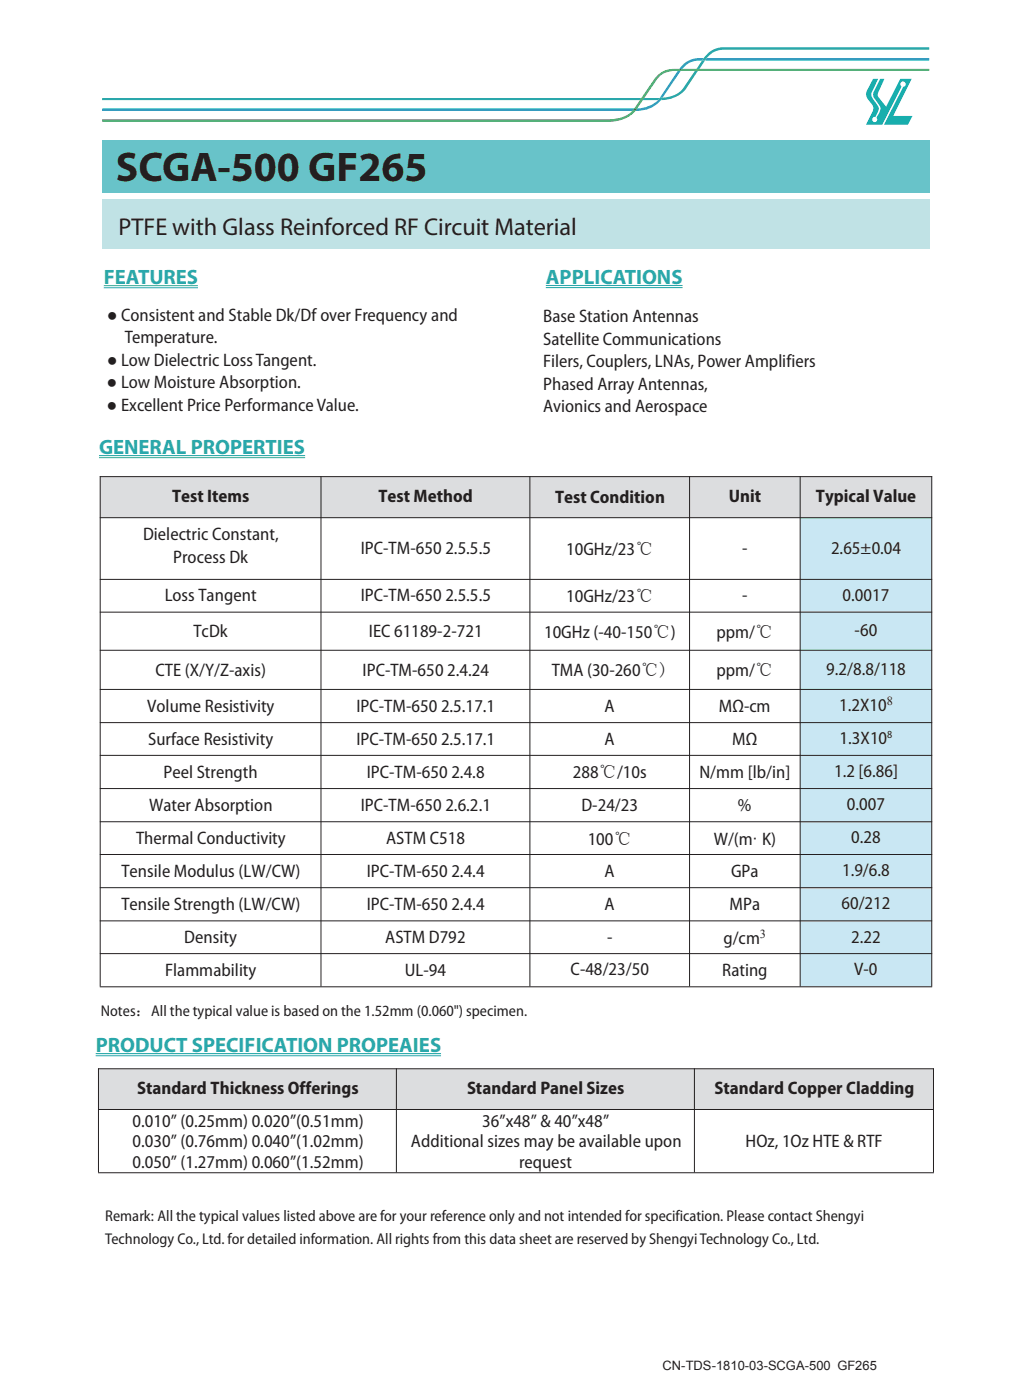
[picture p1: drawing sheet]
<svg xmlns="http://www.w3.org/2000/svg" width="210mm" height="285mm" viewBox="0 0 210 285" stroke-linecap="round" stroke-linejoin="round" font-family="sans-serif">
<defs><g id="words">
<text font-size="8.5" fill="#231f20" x="23.6" y="36.8">SCGA-500 GF265</text>
<text font-size="5" fill="#231f20" x="24.1" y="47.8">PTFE with Glass Reinforced RF Circuit Material</text>
<g font-size="4.2" fill="#2aa7ab">
<text x="21.1" y="57.8">FEATURES</text>
<text x="111.1" y="57.7">APPLICATIONS</text>
<text x="20.2" y="92.4">GENERAL PROPERTIES</text>
<text x="19.5" y="214.1">PRODUCT SPECIFICATION PROPEAIES</text>
</g>
<g font-size="3.7" fill="#231f20">
<text x="21.7" y="65.3">● Consistent and Stable Dk/Df over Frequency and</text>
<text x="110.6" y="65.6">Base Station Antennas</text>
<text x="25.4" y="69.9">Temperature.</text>
<text x="110.5" y="70.2">Satellite Communications</text>
<text x="21.7" y="74.4">● Low Dielectric LossTangent.</text>
<text x="110.5" y="74.7">Filers, Couplers, LNAs, Power Amplifiers</text>
<text x="21.7" y="83.6">● Excellent Price Performance Value.</text>
<text x="21.7" y="79">● Low Moisture Absorption.</text>
<text x="110.5" y="83.9">Avionics and Aerospace</text>
<text x="110.5" y="79.4">Phased Array Antennas,</text>
<text x="35" y="102.3">Test Items</text>
<text x="77" y="102.3">Test Method</text>
<text x="112.9" y="102.4">Test Condition</text>
<text x="148.3" y="102.3">Unit</text>
<text x="166" y="102.3">Typical Value</text>
<text x="29.1" y="110">Dielectric Constant,</text>
<text x="73.4" y="112.8">IPC-TM-650</text>
<text x="90.6" y="112.8">2.5.5.5</text>
<text x="115.2" y="113">10GHz/23℃</text>
<text x="151" y="112.8">-</text>
<text x="169.1" y="112.7">2.65±0.04</text>
<text x="35.3" y="114.6">Process Dk</text>
<text x="33.5" y="122.4">Loss Tangent</text>
<text x="73.4" y="122.4">IPC-TM-650</text>
<text x="90.6" y="122.4">2.5.5.5</text>
<text x="115.2" y="122.6">10GHz/23℃</text>
<text x="151" y="122.4">-</text>
<text x="171.4" y="122.4">0.0017</text>
<text x="39.4" y="129.6">TcDk</text>
<text x="75.1" y="129.6">IEC 61189-2-721</text>
<text x="110.7" y="129.8">10GHz (-40-150℃)</text>
<text x="145.8" y="129.8">ppm/℃</text>
<text x="173.9" y="129.6">-60</text>
<text x="31.7" y="137.5">CTE (X/Y/Z-axis)</text>
<text x="73.8" y="137.5">IPC-TM-650</text>
<text x="91" y="137.5">2.4.24</text>
<text x="112.3" y="137.7">TMA (30-260℃)</text>
<text x="145.8" y="137.7">ppm/℃</text>
<text x="168.1" y="137.4">9.2/8.8/118</text>
<text x="30" y="144.9">Volume Resistivity</text>
<text x="72.5" y="144.9">IPC-TM-650</text>
<text x="89.7" y="144.9">2.5.17.1</text>
<text x="123" y="144.9">A</text>
<text x="146.3" y="144.9">MΩ-cm</text>
<text x="170.8" y="144.8">1.2X10</text>
<text x="30.2" y="151.6">Surface Resistivity</text>
<text x="72.5" y="151.6">IPC-TM-650</text>
<text x="89.7" y="151.6">2.5.17.1</text>
<text x="123" y="151.6">A</text>
<text x="149" y="151.6">MΩ</text>
<text x="170.9" y="151.5">1.3X10</text>
<text x="33.3" y="158.3">Peel Strength</text>
<text x="74.6" y="158.3">IPC-TM-650</text>
<text x="91.9" y="158.3">2.4.8</text>
<text x="116.6" y="158.5">288℃/10s</text>
<text x="142.3" y="158.3">N/mm [lb/in]</text>
<text x="169.8" y="158.2">1.2 [6.86]</text>
<text x="30.4" y="165">Water Absorption</text>
<text x="73.4" y="165">IPC-TM-650</text>
<text x="90.6" y="165">2.6.2.1</text>
<text x="118.3" y="165">D-24/23</text>
<text x="150.2" y="165">%</text>
<text x="172.3" y="164.9">0.007</text>
<text x="27.7" y="171.8">Thermal Conductivity</text>
<text x="78.6" y="171.8">ASTM C518</text>
<text x="119.6" y="171.9">100℃</text>
<text x="145.2" y="171.9">W/(m·K)</text>
<text x="173.2" y="171.7">0.28</text>
<text x="24.7" y="178.5">Tensile Modulus (LW/CW)</text>
<text x="74.6" y="178.5">IPC-TM-650</text>
<text x="91.9" y="178.5">2.4.4</text>
<text x="123" y="178.5">A</text>
<text x="148.8" y="178.5">GPa</text>
<text x="171.4" y="178.4">1.9/6.8</text>
<text x="24.7" y="185.2">Tensile Strength (LW/CW)</text>
<text x="74.6" y="185.2">IPC-TM-650</text>
<text x="91.9" y="185.2">2.4.4</text>
<text x="123" y="185.2">A</text>
<text x="148.5" y="185.2">MPa</text>
<text x="171.2" y="185.1">60/212</text>
<text x="37.5" y="192">Density</text>
<text x="78.4" y="192">ASTM D792</text>
<text x="123.5" y="192">-</text>
<text x="173.2" y="191.9">2.22</text>
<text x="147.2" y="192.1">g/cm</text>
<text x="33.6" y="198.6">Flammability</text>
<text x="82.4" y="198.6">UL-94</text>
<text x="116.1" y="198.6">C-48/23/50</text>
<text x="147" y="198.6">Rating</text>
<text x="173.8" y="198.6">V-0</text>
<text x="27.9" y="222.8">Standard Thickness Offerings</text>
<text x="95" y="222.8">Standard Panel Sizes</text>
<text x="145.4" y="222.8">Standard Copper Cladding</text>
<text x="27" y="229.3">0.010” (0.25mm) 0.020”(0.51mm)</text>
<text x="27" y="233.6">0.030” (0.76mm) 0.040”(1.02mm)</text>
<text x="83.6" y="233.6">Additional sizes may be available upon</text>
<text x="98.1" y="229.3">36”x48” &amp; 40”x48”</text>
<text x="151.7" y="233.6">HOz, 1Oz HTE &amp; RTF</text>
<text x="27" y="237.8">0.050” (1.27mm) 0.060”(1.52mm)</text>
<text x="105.6" y="237.8">request</text>
</g>
<g font-size="3.2" fill="#231f20">
<text x="20.5" y="206.8">Notes：All the typical value is based on the 1.52mm (0.060&quot;) specimen.</text>
<text x="21.4" y="248.6">Remark: All the typical values listed above are for your reference only and not intended for specification. Please contact Shengyi</text>
<text x="21.4" y="253.2">Technology Co., Ltd. for detailed information. All rights from this data sheet are reserved by ShengyiTechnology Co., Ltd.</text>
</g>
<text font-size="2.6" fill="#231f20" x="134.8" y="279">CN-TDS-1810-03-SCGA-500 GF265</text>
<g font-size="2.5" fill="#231f20">
<text x="180.5" y="143.5">8</text>
<text x="154.6" y="190.9">3</text>
</g>
<text font-size="2.2" fill="#231f20" x="180.6" y="150.2">8</text>
</g></defs>
<path d="M20.8 40.7h168.3v10h-168.3z" fill="#c0e2e5"/>
<path d="M20.8 28.6h168.3v10.6h-168.3z" fill="#68c3c9"/>
<path d="M20.8 24.3h103.1a6.4 6.4 0 0 0 5-2.1l4.1-6a4.8 4.8 0 0 1 4.2-2.2h51.9v.4h-51.9a4.1 4.1 0 0 0-3.7 2.1l-4.1 6a7.2 7.2 0 0 1-5.5 2.3h-103.1z" fill-rule="evenodd" fill="#61b047"/>
<path d="M20.8 20v.4h109.3l.4-.4zM131.1 20l-.4 .4h3.2l.3-.4zM134.8 19.9l-.3 .5a6.6 6.6 0 0 0 5-2.2l2.5-3.8h-.6l-2.3 3.4a5.4 5.4 0 0 1-4.3 2.1zM142.9 12.3l-1.2 1.7h.6l1.2-1.7zM144 10.9l-.8 .9h.6a4.3 4.3 0 0 1 3.6-1.7h41.7v-.5h-41.8a4.6 4.6 0 0 0-3.3 1.3z" fill-rule="evenodd" fill="#23aca3"/>
<path d="M130.5 20l-.4 .4h.6l.4-.4zM141.7 14l-.3 .4h.6l.3-.4z" fill="#339c4c"/>
<path d="M20.8 22.1v.5h107.9l.3-.5zM129.6 22.1l-.3 .5a6.4 6.4 0 0 0 5.2-2.2h-.6a6.6 6.6 0 0 1-4.3 1.7zM137.9 14.4l-3.7 5.6 .6-.1 3.7-5.5zM139 13.1l-.8 .9h.6a4.4 4.4 0 0 1 4.1-1.7l.3-.5a5.3 5.3 0 0 0-4.2 1.3zM143.8 11.8l-.3 .5h45.6v-.5z" fill-rule="evenodd" fill="#279fcf"/>
<path d="M129 22.1l-.3 .5h.6l.3-.5zM138.2 14l-.3 .4h.6l.3-.4z" fill-rule="evenodd" fill="#2c9149"/>
<path d="M134.2 20l-.3 .4h.6l.3-.5zM143.2 11.8l-.3 .5h.6l.3-.5z" fill-rule="evenodd" fill="#2c9299"/>
<path d="M177.7 16.1h1l-1.3 2.6-.1 .7 .2 .5 1.1 1.7a.98 .98 0 0 1 0 1.2l-.5 1.1a.52 .52 0 0 0-.6 .5 .52 .52 0 0 0 .7 .5 .52 .52 0 0 0 .2-.8l-.1-.2 .8-1.3a1.03 1.03 0 0 0-.2-1.3l-1.1-1.4-.1-.6v-.5l1.4-2.7h.9l-1.3 2.7-.1 .6 .2 .4 1.5 1.9 2.9-5.6h2.3l-3.7 7.5h3.9l-1 1.8h-4.8l3.9-7.7a.55 .55 0 0 0 .5-.8 .55 .55 0 0 0-.9-.2 .55 .55 0 0 0 .1 .9l-4 7.8h-3.3l1.4-2.7a1.19 1.19 0 0 0-.1-1.4 4.1 4.1 0 0 1-1.3-2l.2-.8z" fill-rule="evenodd" fill="#0cafb6"/>
<g fill="#dcdddf">
<path d="M20.4 97.1h44.9v8.2h-44.9z"/>
<path d="M65.4 97.1h42.4v8.2h-42.4z"/>
<path d="M107.9 97.1h32.4v8.2h-32.4z"/>
<path d="M140.4 97.1h22.4v8.2h-22.4z"/>
<path d="M162.9 97.1h26.7v8.2h-26.7z"/>
</g>
<g fill="#fff">
<path d="M20.4 105.4h44.9v12.5h-44.9z"/>
<path d="M65.4 105.4h42.4v12.5h-42.4z"/>
<path d="M107.9 105.4h32.4v12.5h-32.4z"/>
<path d="M140.4 105.4h22.4v12.5h-22.4z"/>
</g>
<path d="M162.9 105.4h26.7v12.5h-26.7z" fill="#c9e7f3"/>
<g fill="#fff">
<path d="M20.4 118h44.9v6.5h-44.9z"/>
<path d="M65.4 118h42.4v6.5h-42.4z"/>
<path d="M107.9 118h32.4v6.5h-32.4z"/>
<path d="M140.4 118h22.4v6.5h-22.4z"/>
</g>
<path d="M162.9 118h26.7v6.5h-26.7z" fill="#c9e7f3"/>
<g fill="#fff">
<path d="M20.4 124.7h44.9v7.6h-44.9z"/>
<path d="M65.4 124.7h42.4v7.6h-42.4z"/>
<path d="M107.9 124.7h32.4v7.6h-32.4z"/>
<path d="M140.4 124.7h22.4v7.6h-22.4z"/>
</g>
<path d="M162.9 124.7h26.7v7.6h-26.7z" fill="#c9e7f3"/>
<g fill="#fff">
<path d="M20.4 132.4h44.9v7.9h-44.9z"/>
<path d="M65.4 132.4h42.4v7.9h-42.4z"/>
<path d="M107.9 132.4h32.4v7.9h-32.4z"/>
<path d="M140.4 132.4h22.4v7.9h-22.4z"/>
</g>
<path d="M162.9 132.4h26.7v7.9h-26.7z" fill="#c9e7f3"/>
<g fill="#fff">
<path d="M20.4 140.4h44.9v6.6h-44.9z"/>
<path d="M65.4 140.4h42.4v6.6h-42.4z"/>
<path d="M107.9 140.4h32.4v6.6h-32.4z"/>
<path d="M140.4 140.4h22.4v6.6h-22.4z"/>
</g>
<path d="M162.9 140.4h26.7v6.6h-26.7z" fill="#c9e7f3"/>
<g fill="#fff">
<path d="M20.4 147.2h44.9v6.5h-44.9z"/>
<path d="M65.4 147.2h42.4v6.5h-42.4z"/>
<path d="M107.9 147.2h32.4v6.5h-32.4z"/>
<path d="M140.4 147.2h22.4v6.5h-22.4z"/>
</g>
<path d="M162.9 147.2h26.7v6.5h-26.7z" fill="#c9e7f3"/>
<g fill="#fff">
<path d="M20.4 153.8h44.9v6.6h-44.9z"/>
<path d="M65.4 153.8h42.4v6.6h-42.4z"/>
<path d="M107.9 153.8h32.4v6.6h-32.4z"/>
<path d="M140.4 153.8h22.4v6.6h-22.4z"/>
</g>
<path d="M162.9 153.8h26.7v6.6h-26.7z" fill="#c9e7f3"/>
<g fill="#fff">
<path d="M20.4 160.6h44.9v6.6h-44.9z"/>
<path d="M65.4 160.6h42.4v6.6h-42.4z"/>
<path d="M107.9 160.6h32.4v6.6h-32.4z"/>
<path d="M140.4 160.6h22.4v6.6h-22.4z"/>
</g>
<path d="M162.9 160.6h26.7v6.6h-26.7z" fill="#c9e7f3"/>
<g fill="#fff">
<path d="M20.4 167.3h44.9v6.6h-44.9z"/>
<path d="M65.4 167.3h42.4v6.6h-42.4z"/>
<path d="M107.9 167.3h32.4v6.6h-32.4z"/>
<path d="M140.4 167.3h22.4v6.6h-22.4z"/>
</g>
<path d="M162.9 167.3h26.7v6.6h-26.7z" fill="#c9e7f3"/>
<g fill="#fff">
<path d="M20.4 174h44.9v6.6h-44.9z"/>
<path d="M65.4 174h42.4v6.6h-42.4z"/>
<path d="M107.9 174h32.4v6.6h-32.4z"/>
<path d="M140.4 174h22.4v6.6h-22.4z"/>
</g>
<path d="M162.9 174h26.7v6.6h-26.7z" fill="#c9e7f3"/>
<g fill="#fff">
<path d="M20.4 180.8h44.9v6.6h-44.9z"/>
<path d="M65.4 180.8h42.4v6.6h-42.4z"/>
<path d="M107.9 180.8h32.4v6.6h-32.4z"/>
<path d="M140.4 180.8h22.4v6.6h-22.4z"/>
</g>
<path d="M162.9 180.8h26.7v6.6h-26.7z" fill="#c9e7f3"/>
<g fill="#fff">
<path d="M20.4 187.5h44.9v6.5h-44.9z"/>
<path d="M65.4 187.5h42.4v6.5h-42.4z"/>
<path d="M107.9 187.5h32.4v6.5h-32.4z"/>
<path d="M140.4 187.5h22.4v6.5h-22.4z"/>
</g>
<path d="M162.9 187.5h26.7v6.5h-26.7z" fill="#c9e7f3"/>
<g fill="#fff">
<path d="M20.4 194.2h44.9v6.7h-44.9z"/>
<path d="M65.4 194.2h42.4v6.7h-42.4z"/>
<path d="M107.9 194.2h32.4v6.7h-32.4z"/>
<path d="M140.4 194.2h22.4v6.7h-22.4z"/>
</g>
<path d="M162.9 194.2h26.7v6.7h-26.7z" fill="#c9e7f3"/>
<g fill="none" stroke="#231f20" stroke-width=".2">
<path d="M20.3 97h169.4M20.4 96.9v103.9M65.3 96.9v103.9M107.8 96.9v103.9M140.3 96.9v103.9M162.8 96.9v103.9M189.6 96.9v103.9M20.3 105.4h169.4M20.3 117.9h169.4M20.3 124.6h169.4M20.3 132.4h169.4M20.3 140.3h169.4"/>
<path d="M20.3 147.1h169.4M20.3 153.8h169.4M20.3 160.5h169.4M20.3 167.3h169.4M20.3 174h169.4M20.3 180.7h169.4M20.3 187.5h169.4M20.3 194.1h169.4M20.3 200.9h169.4"/>
</g>
<g fill="#dcdddf">
<path d="M20.1 217.6h60.5v8.2h-60.5z"/>
<path d="M80.7 217.6h60.6v8.2h-60.6z"/>
<path d="M141.4 217.6h48.5v8.2h-48.5z"/>
</g>
<g fill="#fff">
<path d="M20.1 225.9h60.5v12.8h-60.5z"/>
<path d="M80.7 225.9h60.6v12.8h-60.6z"/>
<path d="M141.4 225.9h48.5v12.8h-48.5z"/>
</g>
<path d="M20 217.6h170M20 217.5v21.2M80.7 217.5v21.2M141.3 217.5v21.2M190 217.5v21.2M20 225.9h170M20 238.7h170" fill="none" stroke="#231f20" stroke-width=".2"/>
<path d="M21.1 58.2h19.2M21.1 58.6h19.2M111.1 58.5h27.8M111.1 58.1h27.8M20.1 92.7h42M20.1 93.2h42M19.5 214.5h70.2M19.5 214.9h70.2" fill="none" stroke="#2aa7ab" stroke-width=".21"/>
<g fill="#fff">
<path d="M18 201.6h116.4v7.1h-116.4z" fill-rule="evenodd"/>
<path d="M18.9 243.6h170.1v18h-170.1z" fill-rule="evenodd"/>
</g>
<use href="#words"/>
</svg>
